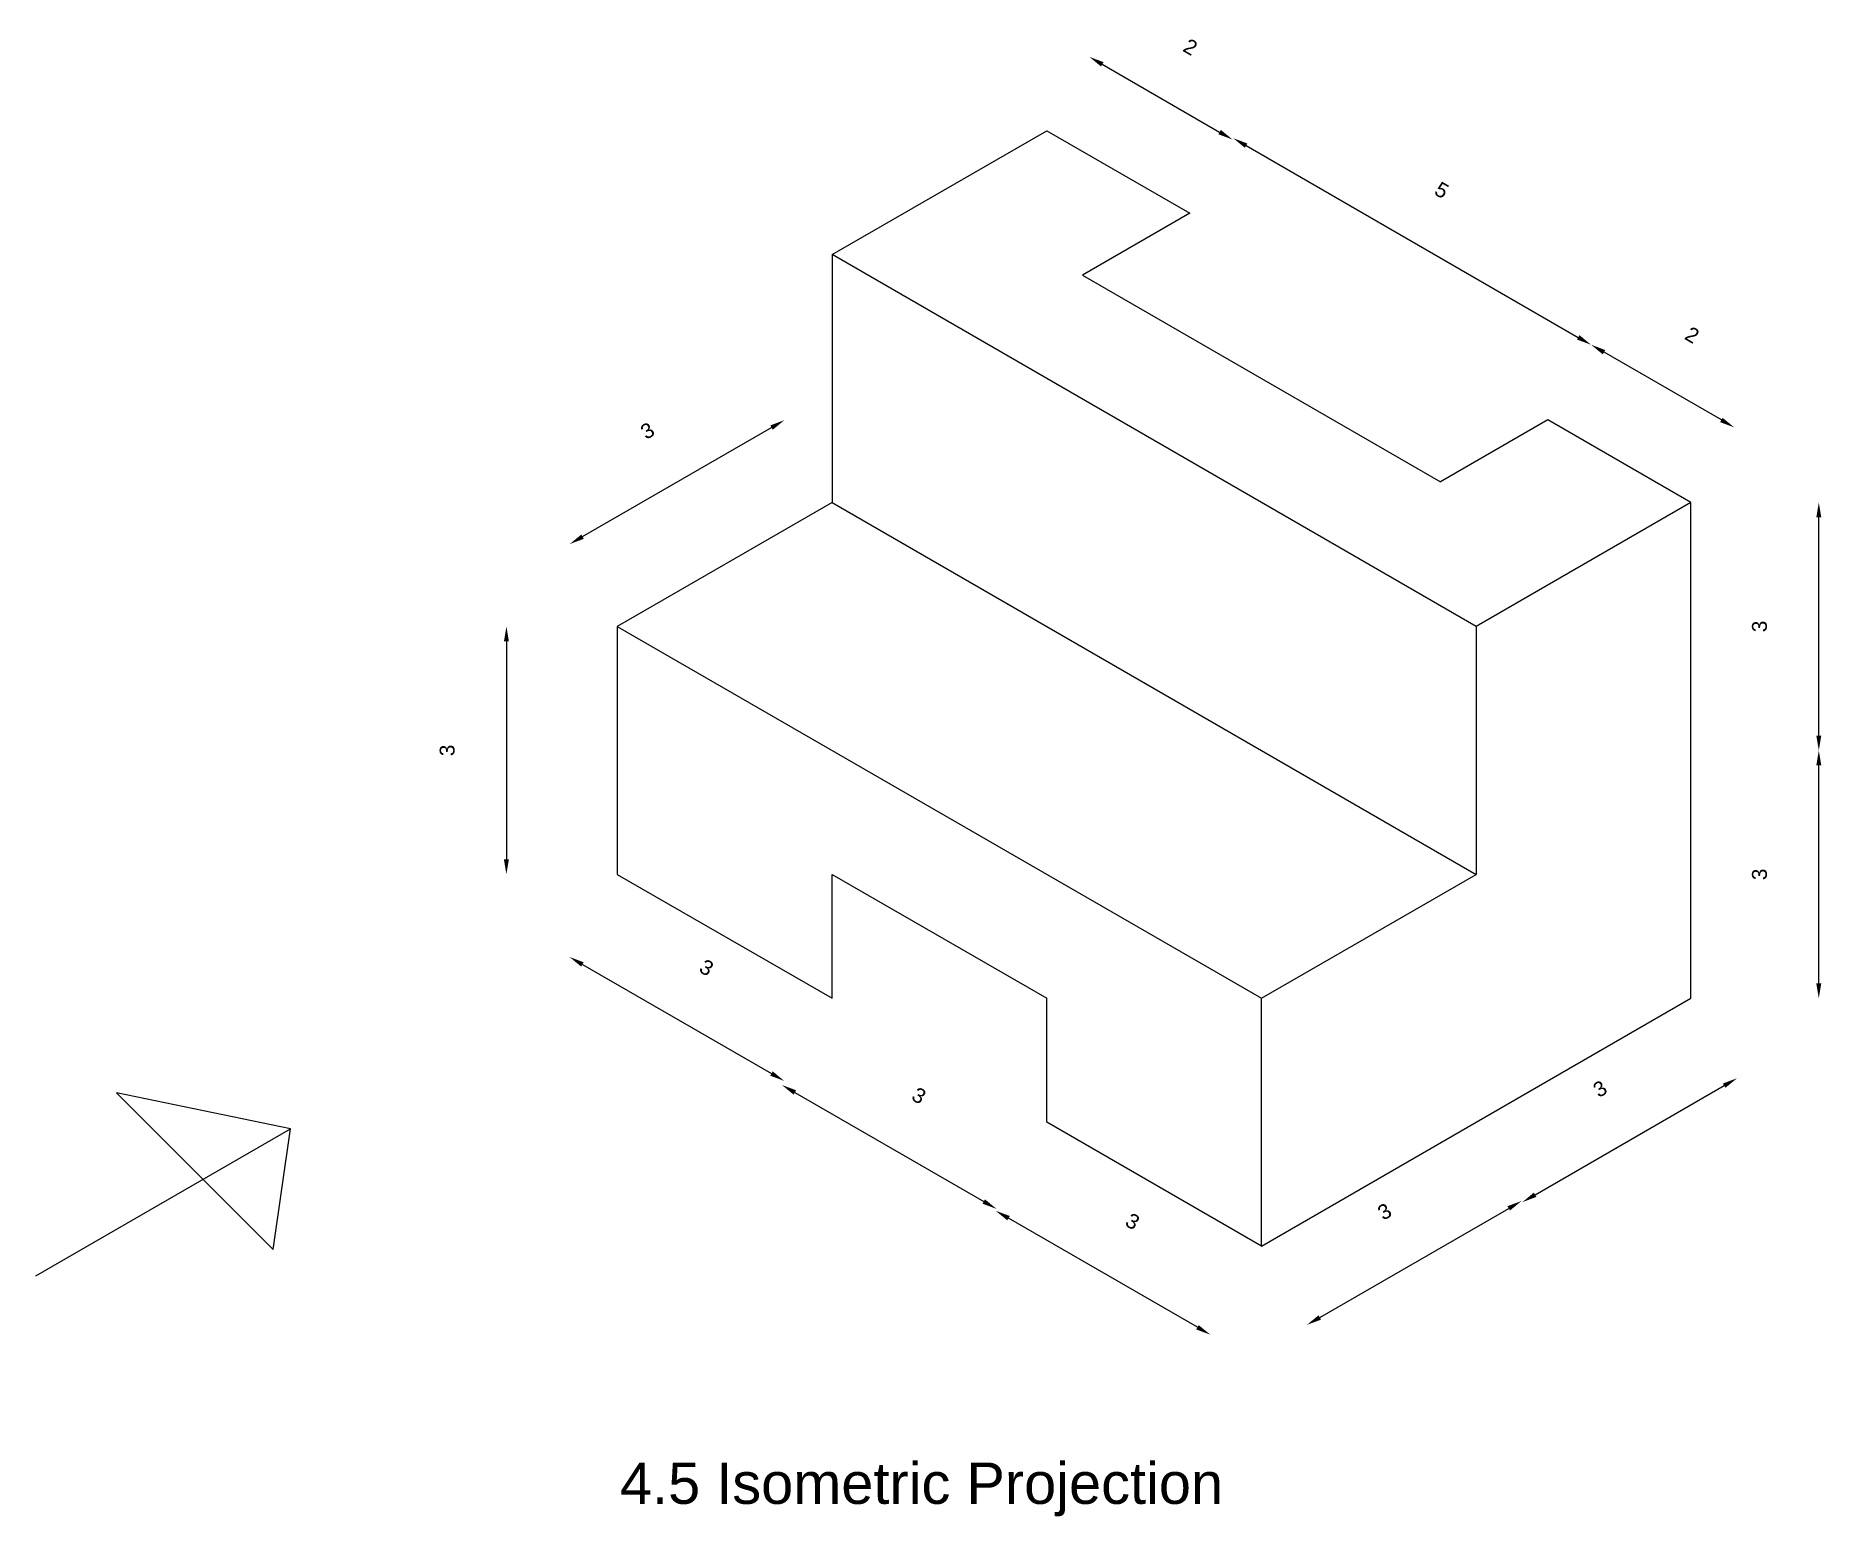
# Model space of a CAD drawing. Header units: inches. Extents: x 678 to 834, y 506 to 621.
# Drawn here: x 724.05 to 745.65, y 544.45 to 562.37 of the extents above; entities that cross this region are included whole.
import ezdxf

# ---------------------------------------------------------------- set-up
doc = ezdxf.new("R2010")
doc.units = ezdxf.units.IN
doc.styles.get("Standard").update_dxf_attribs({"font": 'Arial.ttf'})
doc.dimstyles.new('ISO-25', dxfattribs={"dimtxt": 0.18, "dimasz": 0.18, "dimexe": 1.25, "dimexo": 0.625, "dimtad": 1, "dimtoh": 1, "dimtxsty": 'Standard', "dimcen": 2.5, "dimse1": 1, "dimse2": 1, "dimadec": 0, "dimazin": 0, "dimtfac": 1, "dimtmove": 0, "dimatfit": 3, "dimfxl": 1, "dimarcsym": 0})

# ---------------------------------------------------------------- blocks, each defined once
blk = doc.blocks.new('*D25')
at = {"color": 0, "lineweight": -2, "transparency": 16777216}
blk.add_line((729.744, 555.04), (729.744, 552.4), dxfattribs=at)
at = {"color": 0, "transparency": 16777216}
for points in [[(729.714, 555.04), (729.774, 555.04), (729.744, 555.22)], [(729.714, 552.4), (729.774, 552.4), (729.744, 552.22)]]:
    blk.add_solid(points, dxfattribs=at)
at = {"layer": 'Defpoints', "color": 0, "transparency": 16777216}
for p in [(731.086, 555.22), (729.744, 552.22), (731.086, 552.22)]:
    blk.add_point(p, dxfattribs=at)
at = {"color": 0, "transparency": 16777216, "insert": (729.028, 553.72), "char_height": 0.18, "attachment_point": 5, "rotation": 90}
blk.add_mtext('3', dxfattribs=at)
blk = doc.blocks.new('*D26')
at = {"color": 0, "lineweight": -2, "transparency": 16777216}
blk.add_line((730.664, 551.13), (732.951, 549.81), dxfattribs=at)
at = {"color": 0, "transparency": 16777216}
for points in [[(730.679, 551.156), (730.649, 551.104), (730.508, 551.22)], [(732.966, 549.836), (732.936, 549.784), (733.106, 549.72)]]:
    blk.add_solid(points, dxfattribs=at)
at = {"layer": 'Defpoints', "color": 0, "transparency": 16777216}
for p in [(731.086, 552.22), (733.684, 550.72), (733.106, 549.72)]:
    blk.add_point(p, dxfattribs=at)
at = {"color": 0, "transparency": 16777216, "insert": (732.166, 551.091), "char_height": 0.18, "attachment_point": 5, "rotation": 330}
blk.add_mtext('3', dxfattribs=at)
blk = doc.blocks.new('*D27')
at = {"color": 0, "lineweight": -2, "transparency": 16777216}
blk.add_line((738.106, 546.739), (735.82, 548.059), dxfattribs=at)
at = {"color": 0, "transparency": 16777216}
for points in [[(735.835, 548.085), (735.805, 548.033), (735.664, 548.149)], [(738.121, 546.765), (738.091, 546.713), (738.262, 546.649)]]:
    blk.add_solid(points, dxfattribs=at)
at = {"layer": 'Defpoints', "color": 0, "transparency": 16777216}
for p in [(736.282, 549.22), (735.664, 548.149), (738.88, 547.72)]:
    blk.add_point(p, dxfattribs=at)
at = {"color": 0, "transparency": 16777216, "insert": (737.321, 548.02), "char_height": 0.18, "attachment_point": 5, "rotation": 330}
blk.add_mtext('3', dxfattribs=at)
blk = doc.blocks.new('*D28')
at = {"color": 0, "lineweight": -2, "transparency": 16777216}
blk.add_line((739.586, 546.858), (741.872, 548.178), dxfattribs=at)
at = {"color": 0, "transparency": 16777216}
for points in [[(741.857, 548.204), (741.887, 548.152), (742.028, 548.268)], [(739.571, 546.884), (739.601, 546.832), (739.43, 546.768)]]:
    blk.add_solid(points, dxfattribs=at)
at = {"layer": 'Defpoints', "color": 0, "transparency": 16777216}
for p in [(741.478, 549.22), (742.028, 548.268), (738.88, 547.72)]:
    blk.add_point(p, dxfattribs=at)
at = {"color": 0, "transparency": 16777216, "insert": (740.37, 548.139), "char_height": 0.18, "attachment_point": 5, "rotation": 30}
blk.add_mtext('3', dxfattribs=at)
blk = doc.blocks.new('*D29')
at = {"color": 0, "lineweight": -2, "transparency": 16777216}
blk.add_line((742.192, 548.343), (744.479, 549.663), dxfattribs=at)
at = {"color": 0, "transparency": 16777216}
for points in [[(744.464, 549.689), (744.494, 549.637), (744.635, 549.753)], [(742.177, 548.369), (742.207, 548.317), (742.037, 548.253)]]:
    blk.add_solid(points, dxfattribs=at)
at = {"layer": 'Defpoints', "color": 0, "transparency": 16777216}
for p in [(744.076, 550.72), (744.635, 549.753), (741.478, 549.22)]:
    blk.add_point(p, dxfattribs=at)
at = {"color": 0, "transparency": 16777216, "insert": (742.977, 549.624), "char_height": 0.18, "attachment_point": 5, "rotation": 30}
blk.add_mtext('3', dxfattribs=at)
blk = doc.blocks.new('*D30')
at = {"color": 0, "lineweight": -2, "transparency": 16777216}
blk.add_line((745.624, 550.9), (745.624, 553.54), dxfattribs=at)
at = {"color": 0, "transparency": 16777216}
for points in [[(745.594, 553.54), (745.654, 553.54), (745.624, 553.72)], [(745.594, 550.9), (745.654, 550.9), (745.624, 550.72)]]:
    blk.add_solid(points, dxfattribs=at)
at = {"layer": 'Defpoints', "color": 0, "transparency": 16777216}
for p in [(744.076, 553.72), (745.624, 553.72), (744.076, 550.72)]:
    blk.add_point(p, dxfattribs=at)
at = {"color": 0, "transparency": 16777216, "insert": (744.907, 552.22), "char_height": 0.18, "attachment_point": 5, "rotation": 90}
blk.add_mtext('3', dxfattribs=at)
blk = doc.blocks.new('*D31')
at = {"color": 0, "lineweight": -2, "transparency": 16777216}
blk.add_line((745.624, 553.9), (745.624, 556.54), dxfattribs=at)
at = {"color": 0, "transparency": 16777216}
for points in [[(745.594, 556.54), (745.654, 556.54), (745.624, 556.72)], [(745.594, 553.9), (745.654, 553.9), (745.624, 553.72)]]:
    blk.add_solid(points, dxfattribs=at)
at = {"layer": 'Defpoints', "color": 0, "transparency": 16777216}
for p in [(744.076, 556.72), (745.624, 556.72), (744.076, 553.72)]:
    blk.add_point(p, dxfattribs=at)
at = {"color": 0, "transparency": 16777216, "insert": (744.907, 555.22), "char_height": 0.18, "attachment_point": 5, "rotation": 90}
blk.add_mtext('3', dxfattribs=at)
blk = doc.blocks.new('*D32')
at = {"color": 0, "lineweight": -2, "transparency": 16777216}
blk.add_line((744.445, 557.719), (743.025, 558.539), dxfattribs=at)
at = {"color": 0, "transparency": 16777216}
for points in [[(743.04, 558.565), (743.01, 558.513), (742.869, 558.629)], [(744.46, 557.745), (744.43, 557.693), (744.601, 557.629)]]:
    blk.add_solid(points, dxfattribs=at)
at = {"layer": 'Defpoints', "color": 0, "transparency": 16777216}
for p in [(742.869, 558.629), (742.344, 557.72), (744.076, 556.72)]:
    blk.add_point(p, dxfattribs=at)
at = {"color": 0, "transparency": 16777216, "insert": (744.092, 558.748), "char_height": 0.18, "attachment_point": 5, "rotation": 330}
blk.add_mtext('2', dxfattribs=at)
blk = doc.blocks.new('*D33')
at = {"color": 0, "lineweight": -2, "transparency": 16777216}
blk.add_line((736.954, 562.023), (738.374, 561.203), dxfattribs=at)
at = {"color": 0, "transparency": 16777216}
for points in [[(736.969, 562.049), (736.939, 561.997), (736.798, 562.113)], [(738.389, 561.229), (738.359, 561.177), (738.53, 561.113)]]:
    blk.add_solid(points, dxfattribs=at)
at = {"layer": 'Defpoints', "color": 0, "transparency": 16777216}
for p in [(736.282, 561.22), (738.53, 561.113), (738.014, 560.22)]:
    blk.add_point(p, dxfattribs=at)
at = {"color": 0, "transparency": 16777216, "insert": (738.021, 562.233), "char_height": 0.18, "attachment_point": 5, "rotation": 330}
blk.add_mtext('2', dxfattribs=at)
blk = doc.blocks.new('*D34')
at = {"color": 0, "lineweight": -2, "transparency": 16777216}
blk.add_line((738.694, 561.039), (742.713, 558.719), dxfattribs=at)
at = {"color": 0, "transparency": 16777216}
for points in [[(738.709, 561.065), (738.679, 561.013), (738.539, 561.129)], [(742.728, 558.745), (742.698, 558.693), (742.869, 558.629)]]:
    blk.add_solid(points, dxfattribs=at)
at = {"layer": 'Defpoints', "color": 0, "transparency": 16777216}
for p in [(738.014, 560.22), (742.869, 558.629), (742.344, 557.72)]:
    blk.add_point(p, dxfattribs=at)
at = {"color": 0, "transparency": 16777216, "insert": (741.062, 560.499), "char_height": 0.18, "attachment_point": 5, "rotation": 330}
blk.add_mtext('5', dxfattribs=at)
blk = doc.blocks.new('*D35')
at = {"color": 0, "lineweight": -2, "transparency": 16777216}
blk.add_line((733.234, 549.581), (735.52, 548.261), dxfattribs=at)
at = {"color": 0, "transparency": 16777216}
for points in [[(733.249, 549.607), (733.219, 549.555), (733.078, 549.671)], [(735.535, 548.287), (735.505, 548.235), (735.676, 548.171)]]:
    blk.add_solid(points, dxfattribs=at)
at = {"layer": 'Defpoints', "color": 0, "transparency": 16777216}
for p in [(733.684, 550.72), (736.282, 549.22), (735.676, 548.171)]:
    blk.add_point(p, dxfattribs=at)
at = {"color": 0, "transparency": 16777216, "insert": (734.736, 549.542), "char_height": 0.18, "attachment_point": 5, "rotation": 330}
blk.add_mtext('3', dxfattribs=at)
blk = doc.blocks.new('*D36')
at = {"color": 0, "lineweight": -2, "transparency": 16777216}
blk.add_line((730.666, 556.307), (732.952, 557.627), dxfattribs=at)
at = {"color": 0, "transparency": 16777216}
for points in [[(732.937, 557.653), (732.967, 557.601), (733.108, 557.717)], [(730.651, 556.333), (730.681, 556.281), (730.51, 556.217)]]:
    blk.add_solid(points, dxfattribs=at)
at = {"layer": 'Defpoints', "color": 0, "transparency": 16777216}
for p in [(733.108, 557.717), (733.684, 556.72), (731.086, 555.22)]:
    blk.add_point(p, dxfattribs=at)
at = {"color": 0, "transparency": 16777216, "insert": (731.451, 557.588), "char_height": 0.18, "attachment_point": 5, "rotation": 30}
blk.add_mtext('3', dxfattribs=at)

msp = doc.modelspace()

# ---------------------------------------------------------------- linework, layer by layer
for p, q in [((733.684, 559.72), (736.282, 561.22)), ((736.282, 561.22), (736.282, 561.22)), ((736.282, 561.22), (738.014, 560.22)), ((738.014, 560.22), (736.715, 559.47)), ((738.014, 560.22), (738.014, 560.22)), ((741.478, 555.22), (733.684, 559.72)), ((733.684, 559.72), (733.684, 559.72)), ((733.684, 559.72), (733.684, 556.72)), ((736.715, 559.47), (736.715, 559.47)), ((736.715, 559.47), (741.045, 556.97)), ((742.344, 557.72), (741.045, 556.97)), ((742.344, 557.72), (742.344, 557.72)), ((744.076, 556.72), (742.344, 557.72)), ((742.344, 557.72), (742.344, 557.72)), ((741.045, 556.97), (741.045, 556.97)), ((733.684, 556.72), (731.086, 555.22)), ((733.684, 556.72), (733.684, 556.72)), ((733.684, 556.72), (741.478, 552.22)), ((744.076, 556.72), (741.478, 555.22)), ((744.076, 553.72), (744.076, 556.72)), ((744.076, 556.72), (744.076, 556.72)), ((731.086, 555.22), (731.086, 555.22)), ((731.086, 555.22), (738.88, 550.72)), ((731.086, 555.22), (731.086, 552.22)), ((741.478, 555.22), (741.478, 555.22)), ((741.478, 555.22), (741.478, 552.22)), ((744.076, 550.72), (744.076, 553.72)), ((744.076, 553.72), (744.076, 553.72)), ((731.086, 552.22), (731.086, 552.22)), ((731.086, 552.22), (733.684, 550.72)), ((733.684, 550.72), (733.684, 552.22)), ((733.684, 552.22), (733.684, 552.22)), ((733.684, 552.22), (736.282, 550.72)), ((738.88, 550.72), (741.478, 552.22)), ((741.478, 552.22), (741.478, 552.22)), ((741.478, 552.22), (741.478, 552.22)), ((733.684, 550.72), (733.684, 550.72)), ((736.282, 549.22), (736.282, 550.72)), ((736.282, 550.72), (736.282, 550.72)), ((738.88, 547.72), (738.88, 550.72)), ((738.88, 550.72), (738.88, 550.72)), ((741.478, 549.22), (744.076, 550.72)), ((725.028, 549.575), (726.922, 547.681)), ((727.131, 549.141), (725.028, 549.575)), ((738.88, 547.72), (736.282, 549.22)), ((736.282, 549.22), (736.282, 549.22)), ((738.88, 547.72), (741.478, 549.22)), ((741.478, 549.22), (741.478, 549.22)), ((724.049, 547.362), (727.131, 549.141)), ((726.922, 547.681), (727.131, 549.141)), ((727.131, 549.141), (727.131, 549.141)), ((736.959, 548.829), (736.959, 548.829))]:
    msp.add_line(p, q)

# ---------------------------------------------------------------- texts
at = {"insert": (731.118, 545.102), "char_height": 0.5, "attachment_point": 1}
msp.add_mtext_dynamic_manual_height_columns('4.5 Isometric Projection', width=13.0966, gutter_width=12.5, heights=[0], dxfattribs=at)

# ---------------------------------------------------------------- dimensions: what is measured, and where the dimension line sits
for p1, p2, distance, picture, middle in [((736.282, 561.22), (738.014, 560.22), 1.031, '*D33', (738.021, 562.233)), ((738.014, 560.22), (742.344, 557.72), 1.049, '*D34', (741.062, 560.499)), ((744.076, 556.72), (742.344, 557.72), -1.049, '*D32', (744.092, 558.748)), ((731.086, 555.22), (733.684, 556.72), 1.151, '*D36', (731.451, 557.588)), ((731.086, 552.22), (733.684, 550.72), -1.155, '*D26', (732.166, 551.091)), ((733.684, 550.72), (736.282, 549.22), -1.212, '*D35', (734.736, 549.542)), ((741.478, 549.22), (744.076, 550.72), -1.117, '*D29', (742.977, 549.624)), ((738.88, 547.72), (736.282, 549.22), 1.236, '*D27', (737.321, 548.02)), ((738.88, 547.72), (741.478, 549.22), -1.099, '*D28', (740.37, 548.139))]:
    dim = msp.add_aligned_dim(p1=p1, p2=p2, distance=distance, dimstyle='ISO-25')
    dim.commit()
    dim.dimension.update_dxf_attribs({"geometry": picture, "text_midpoint": middle})
for base, p1, p2, picture, middle in [((745.624, 556.72), (744.076, 553.72), (744.076, 556.72), '*D31', (744.907, 555.22)), ((729.744, 552.22), (731.086, 555.22), (731.086, 552.22), '*D25', (729.028, 553.72)), ((745.624, 553.72), (744.076, 550.72), (744.076, 553.72), '*D30', (744.907, 552.22))]:
    dim = msp.add_linear_dim(base=base, p1=p1, p2=p2, angle=90, dimstyle='ISO-25')
    dim.commit()
    dim.dimension.update_dxf_attribs({"geometry": picture, "text_midpoint": middle})

doc.saveas('drawing.dxf')
